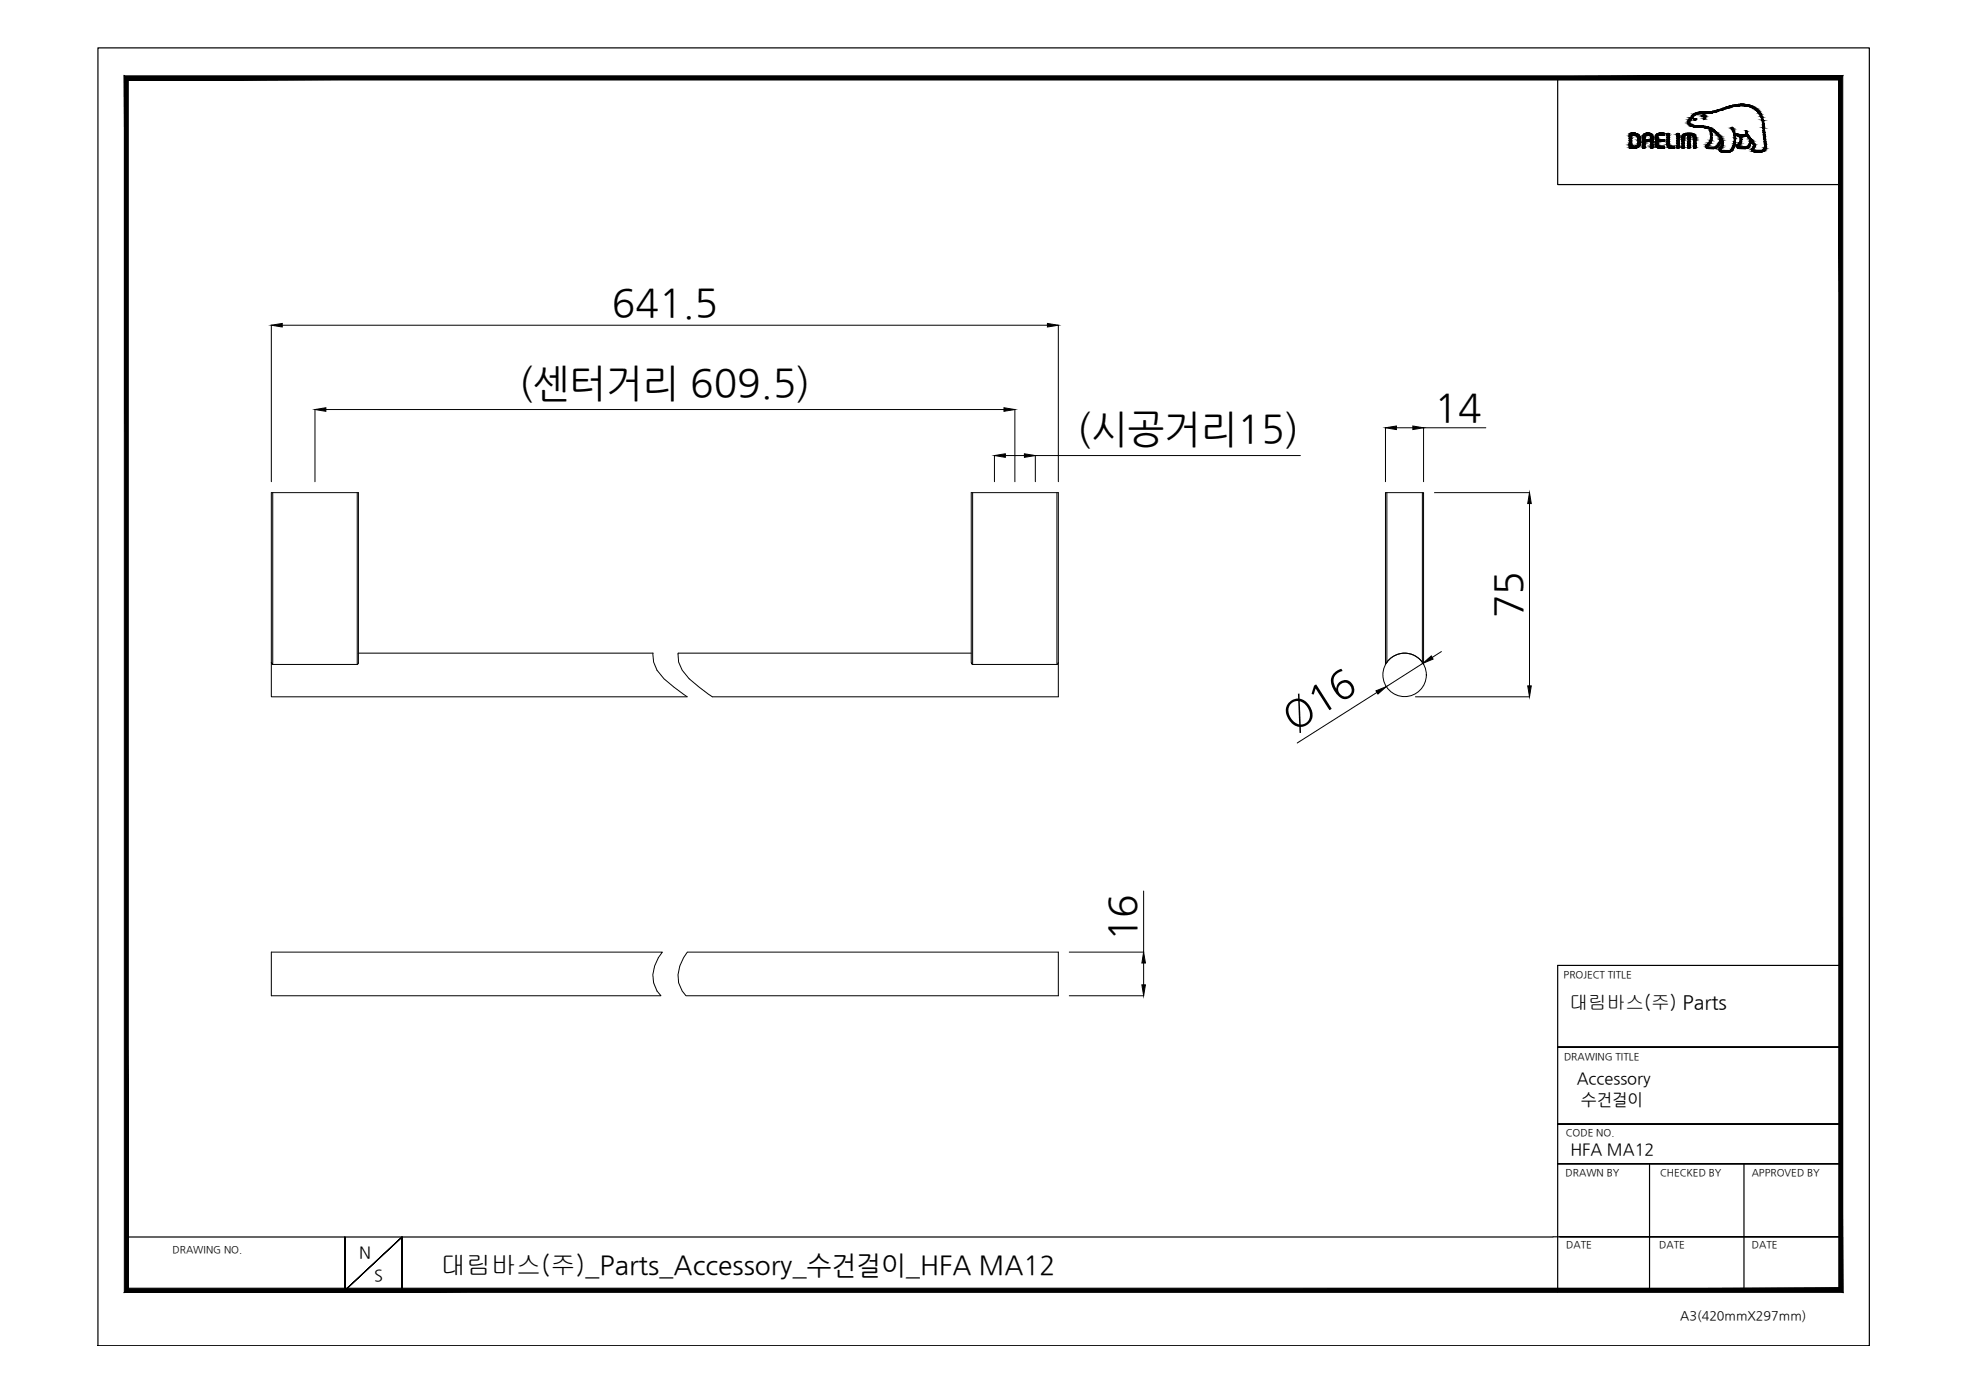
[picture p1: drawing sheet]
<svg xmlns="http://www.w3.org/2000/svg" width="420mm" height="297mm" viewBox="0 0 420 297" stroke-linecap="round" stroke-linejoin="round" font-family="sans-serif">
<defs><g id="words">
<g font-size="8.3">
<text x="130.6" y="67.5">641.5</text>
<text x="110.7" y="84.4">(센터거리 609.5)</text>
<text x="306.1" y="89.8">14</text>
<text x="229.8" y="94.2">(시공거리15)</text>
<text x="324.8" y="131.9" transform="rotate(-90 324.8 131.9)">75</text>
<text x="275.9" y="156.1" transform="rotate(-32 275.9 156.1)">Ø16</text>
<text x="242.4" y="200.9" transform="rotate(-90 242.4 200.9)">16</text>
</g>
<text font-size="5.3" x="94.1" y="271.9">대림바스(주)_Parts_Accessory_수건걸이_HFA MA12</text>
<text font-size="4" x="334.9" y="215.2">대림바스(주) Parts</text>
<g font-size="3.5">
<text x="336.5" y="231.4">Accessory</text>
<text x="337.4" y="235.7">수건걸이</text>
<text x="335.1" y="246.4">HFA MA12</text>
<text x="76.6" y="268.5">N</text>
<text x="79.8" y="273.4">S</text>
</g>
<text font-size="2.7" x="358.5" y="281.6">A3(420mmX297mm)</text>
<g font-size="2.1">
<text x="333.7" y="208.6">PROJECT TITLE</text>
<text x="333.7" y="226.2">DRAWING TITLE</text>
<text x="334.1" y="242.4">CODE NO.</text>
<text x="334.1" y="251">DRAWN BY</text>
<text x="354.2" y="251">CHECKED BY</text>
<text x="373.8" y="251">APPROVED BY</text>
<text x="36.8" y="267.4">DRAWING NO.</text>
<text x="334.2" y="266.4">DATE</text>
<text x="354.1" y="266.4">DATE</text>
<text x="373.8" y="266.4">DATE</text>
</g>
</g></defs>
<!-- layer: 0 -->
<g fill="#000" stroke="#000" stroke-width=".21">
<path d="M348 31.6h1zM348.2 28.4h.7zM350.5 31.5h.5zM353.8 31.6h1.4zM354 28.5h1.2zM354.1 31.6h.9zM354.2 28.4h.5zM354.5 28.9h.7zM355.9 31.4h1.4zM356.6 31.7h.4zM357.9 28.5h.4zM360 28.5h.8z"/>
<path d="M361.6 25.7h.1zM361.7 25.4h.3zM362 27.1h2.6zM363.1 23.9h3zM363.5 23.9h2.6zM363.6 25.2h.2zM367 32.3h2.4zM369.3 32h.4zM369.5 27.2l.1-.1zM371.3 22.2h.9zM372 29.1h.8zM57.9 69.4l2.3-.4v.8z"/>
<path d="M223.5 69l2.3 .4-2.3 .4zM67.2 87.4l2.3-.4v.8zM214.2 87l2.4 .4-2.4 .4zM212.2 97.2l2.3-.4v.8zM218.6 96.8l2.3 .4-2.3 .4zM295.6 91.3l2.4-.4v.8zM301.5 90.9l2.3 .4-2.3 .4zM326.4 105.1l.4 2.4h-.8zM303.6 141.5l1.8-1.5 .4 .6zM293.6 147.4l2.2-.9-1.8 1.6zM326 146.4h.8l-.4 2.3zM243.7 210.2h.7l-.4 2.3z"/>
<path d="M244 203.2l.4 2.3h-.7z"/>
<path d="M347.7 28.9h.5zM347.7 28.9h.5z"/>
<path d="M347.7 30h.5zM347.7 30h.5z"/>
<path d="M348 31.6h.9zM348.2 31.6h.7z"/>
<path d="M347.7 28.9l.5 .1zM347.7 28.9l.5 .1z"/>
<path d="M347.7 29l.5 .1zM347.7 29l.5 .1z"/>
<path d="M347.7 29.1l.5 .1v-.1zM347.7 29.1l.5 .1h-.5z"/>
<path d="M347.7 29.2l.5 .3v-.3zM347.7 29.2l.5 .3h-.5z"/>
<path d="M347.7 29.5l.5 .1zM347.7 29.5l.5 .1z"/>
<path d="M347.7 29.6l.5 .4v-.4zM347.7 29.6l.5 .4h-.5z"/>
<path d="M347.7 30l.5 .5v-.5zM347.7 30l.5 .5h-.5z"/>
<path d="M347.7 30.5l.5 .1zM347.7 30.5l.5 .1z"/>
<path d="M347.7 30.6l.5 .2v-.2zM347.7 30.6l.5 .2h-.5z"/>
<path d="M347.7 30.8l.5 .2v-.2zM347.7 30.8l.5 .2h-.5z"/>
<path d="M347.7 31l.5 .1v-.1zM347.7 31l.5 .1h-.5z"/>
<path d="M347.7 31.1l.5 .1zM347.7 31.1l.5 .1z"/>
<path d="M347.7 31.2h.5zM347.7 31.2h.5z"/>
<path d="M347.7 31.2h.6zM347.7 31.2h.6z"/>
<path d="M347.7 31.2h.8zM347.7 31.2h.8z"/>
<path d="M347.7 28.8h.8zM347.7 28.8h.9z"/>
<path d="M347.7 28.8h.8zM347.7 28.8l.5 .1z"/>
<path d="M347.7 31.2h.9zM347.7 31.2h.9z"/>
<path d="M347.7 28.8h.9zM347.7 28.8h1z"/>
<path d="M347.7 31.2h1zM347.7 31.2h1z"/>
<path d="M348.2 28.4h.8zM348 28.4h1z"/>
<path d="M348 28.4l1 .1zM348 28.4l1 .1z"/>
<path d="M348 28.5h1.1zM347.8 28.5h1.3z"/>
<path d="M348 31.6h1zM348 31.6h1z"/>
<path d="M347.8 28.5h1.5zM347.7 28.5h1.6zM347.7 28.5h1.6zM347.7 28.5h1.6z"/>
<path d="M347.8 31.6h1.3zM347.8 31.6h1.2z"/>
<path d="M347.7 28.5l1.8 .1-.2-.1zM347.7 28.5l1.8 .1h-1.8z"/>
<path d="M347.7 31.6h1.6zM347.7 31.6h1.6z"/>
<path d="M347.7 31.6h1.6zM347.7 31.6h1.4z"/>
<path d="M347.7 31.5h1.8zM347.7 31.5h1.8z"/>
<path d="M347.7 31.5h1.8zM347.7 31.5l1.6 .1z"/>
<path d="M347.7 28.6h1.8zM347.7 28.6h1.8zM347.7 28.6h1.8zM347.7 28.6h1.8z"/>
<path d="M347.7 28.6l2 .2-.2-.2zM347.7 28.6l2 .2h-2z"/>
<path d="M347.7 31.4h1.9zM347.7 31.4l1.8 .1z"/>
<path d="M347.7 31.3h2zM347.7 31.3h2z"/>
<path d="M347.7 31.3h2zM347.7 31.3l1.9 .1z"/>
<path d="M347.7 28.8h2zM347.7 28.8h2z"/>
<path d="M347.7 28.8h2.1zM347.7 28.8h2.1z"/>
<path d="M348.7 28.8l1.1 .1zM348.7 28.8l1.1 .1z"/>
<path d="M349 28.9l.8 .1zM349 28.9l.8 .1z"/>
<path d="M347.7 31.2l2 .1 .1-.1zM347.7 31.2l2 .1h-2z"/>
<path d="M349.2 29h.7zM349.2 29h.7z"/>
<path d="M349.1 31.1l.7 .1zM349.1 31.1l.7 .1z"/>
<path d="M349.1 31.2h.7zM348.7 31.2h1.1z"/>
<path d="M349.2 29l.7 .1v-.1zM349.2 29l.7 .1h-.5z"/>
<path d="M349.4 29.1l.6 .1zM349.4 29.1l.6 .1z"/>
<path d="M349.3 31l.5 .1 .1-.1zM349.1 31.1l.2-.1 .5 .1z"/>
<path d="M349.4 29.2l.6 .2v-.2zM349.4 29.2l.6 .2h-.5z"/>
<path d="M349.4 30.9h.6zM349.4 30.9l.5 .1z"/>
<path d="M349.5 29.4h.5zM349.5 29.4h.5z"/>
<path d="M349.5 29.4l.5 .2v-.2zM349.5 29.4l.5 .2h-.5z"/>
<path d="M349.5 30.6l.5 .1zM349.5 30.6l.5 .1z"/>
<path d="M349.5 30.7l.5 .2v-.2zM349.5 30.7l.5 .2h-.6z"/>
<path d="M349.5 29.6l.5 .1zM349.5 29.6l.5 .1z"/>
<path d="M349.5 29.7l.5 .1zM349.5 29.7l.5 .1zM349.5 29.8h.5zM349.5 29.8h.5zM349.5 29.8h.5zM349.5 29.8h.5z"/>
<path d="M349.5 29.8l.5 .1zM349.5 29.8l.5 .1z"/>
<path d="M349.5 29.9h.5zM349.5 29.9h.5z"/>
<path d="M349.5 29.9l.5 .1v-.1zM349.5 29.9l.5 .1h-.5zM349.5 30h.5zM349.5 30h.5z"/>
<path d="M349.5 30l.5 .2v-.2zM349.5 30l.5 .2h-.5z"/>
<path d="M349.5 30.2l.5 .1zM349.5 30.2l.5 .1z"/>
<path d="M349.5 30.3l.5 .3v-.3zM349.5 30.3l.5 .3h-.5z"/>
<path d="M350.5 29.7h.5zM350.5 29.7h.5z"/>
<path d="M350.5 31.4h.5zM350.5 31.4h.5z"/>
<path d="M350.5 29.1h.6zM350.5 29.1h.6z"/>
<path d="M350.5 31.6h.5zM350.5 31.6h.5z"/>
<path d="M350.6 31.6h.4zM350.6 31.6h.3z"/>
<path d="M350.5 29.4h.5zM350.5 29.4h.5z"/>
<path d="M350.5 29.4h.5zM350.5 29.4h.5z"/>
<path d="M350.5 29.4l.5 .1zM350.5 29.4l.5 .1z"/>
<path d="M350.5 29.5l.5 .2v-.2zM350.5 29.5l.5 .2h-.5z"/>
<path d="M350.5 29.7l.5 .1zM350.5 29.7l.5 .1z"/>
<path d="M350.5 30.2h.5zM350.5 30.2h.6z"/>
<path d="M350.5 30.2l.5 .1zM350.5 30.2l.5 .1z"/>
<path d="M350.5 30.3l.5 .1v-.1zM350.5 30.3l.5 .1h-.5z"/>
<path d="M350.5 30.4l.5 .1v-.1zM350.5 30.4l.5 .1h-.5z"/>
<path d="M350.5 30.5l.5 .3v-.3zM350.5 30.5l.5 .3h-.5z"/>
<path d="M350.5 30.8l.5 .1zM350.5 30.8l.5 .1z"/>
<path d="M350.5 30.9l.5 .3v-.3zM350.5 30.9l.5 .3h-.5z"/>
<path d="M350.5 31.2h.5zM350.5 31.2h.5z"/>
<path d="M350.5 31.2l.5 .2v-.2zM350.5 31.2l.5 .2h-.5z"/>
<path d="M350.5 31.4l.5 .1zM350.5 31.4l.5 .1z"/>
<path d="M350.5 31.5h.5zM350.5 31.5h.5zM350.5 31.5h.5z"/>
<path d="M350.5 31.5l.5 .1zM350.5 31.5l.5 .1z"/>
<path d="M350.5 31.6h.5zM350.5 31.6h.5z"/>
<path d="M350.5 29.1l.5 .3 .1-.3zM350.5 29.1l.5 .3h-.5zM350.5 29.4h.5zM350.5 29.4h.5z"/>
<path d="M350.6 28.9h.5zM350.6 28.9h.6z"/>
<path d="M350.6 28.9l.5 .2v-.2zM350.6 28.9l.5 .2h-.6z"/>
<path d="M350.6 28.9h.7zM350.6 28.9h.9z"/>
<path d="M350.6 28.9h.7zM350.6 28.9h.6z"/>
<path d="M351.5 28.4h.5zM351.3 28.4h.7z"/>
<path d="M351.3 28.4l.9 .1zM351.1 28.5h1.1z"/>
<path d="M351.1 28.5h1.3zM350.9 28.5h1.5z"/>
<path d="M352.2 29.1h.5zM352.2 29.1h.5z"/>
<path d="M352.2 29.4h.5zM352.2 29.4h.5z"/>
<path d="M350.9 28.5l1.6 .1zM350.8 28.6h1.7z"/>
<path d="M350.8 28.6l1.8 .2-.1-.2zM350.8 28.6l1.8 .2h-1.9z"/>
<path d="M350.7 28.8l2 .1-.1-.1zM350.7 28.8l2 .1h-2.1z"/>
<path d="M351.7 28.9h1zM351.7 28.9h1z"/>
<path d="M352 28.9h.7zM352 28.9h.7z"/>
<path d="M352.1 28.9h.6zM352.1 28.9h.6z"/>
<path d="M352.1 28.9l.6 .2v-.2zM352.1 28.9l.6 .2h-.5z"/>
<path d="M352.3 31.6h.4zM352.3 31.6h.4z"/>
<path d="M352.3 31.6h.4zM352.3 31.6h.3z"/>
<path d="M352.2 29.1l.5 .3v-.3zM352.2 29.1l.5 .3h-.5z"/>
<path d="M352.2 29.4h.5zM352.2 29.4h.5z"/>
<path d="M352.2 29.4h.5zM352.2 29.4h.5z"/>
<path d="M352.2 29.4l.5 .1zM352.2 29.4l.5 .1z"/>
<path d="M352.2 29.5l.5 .2v-.2zM352.2 29.5l.5 .2h-.5zM352.2 29.7h.5zM352.2 29.7h.5z"/>
<path d="M352.2 29.7l.5 .1zM352.2 29.7l.5 .1z"/>
<path d="M350.5 29.8l2.2 .2v-.2zM350.5 29.8l2.2 .2h-2.2zM350.5 30h2.2zM350.5 30h2.2z"/>
<path d="M350.5 30l2.2 .2v-.2zM350.5 30l2.2 .2h-2.2z"/>
<path d="M352.2 30.2l.5 .1zM352.2 30.2l.5 .1z"/>
<path d="M352.2 30.3l.5 .1v-.1zM352.2 30.3l.5 .1h-.5zM352.2 30.4h.5zM352.2 30.4h.5z"/>
<path d="M352.2 30.4l.5 .4v-.4zM352.2 30.4l.5 .4h-.5z"/>
<path d="M352.2 30.8l.5 .1zM352.2 30.8l.5 .1z"/>
<path d="M352.2 30.9l.5 .3v-.3zM352.2 30.9l.5 .3h-.5z"/>
<path d="M352.2 31.2l.5 .1v-.1zM352.2 31.2l.5 .1h-.5z"/>
<path d="M352.2 31.3l.5 .1v-.1zM352.2 31.3l.5 .1h-.5zM352.2 31.4h.5zM352.2 31.4h.5z"/>
<path d="M352.2 31.4l.5 .1zM352.2 31.4l.5 .1z"/>
<path d="M352.2 31.5h.5zM352.2 31.5h.5z"/>
<path d="M352.2 31.5h.5zM352.2 31.5l.5 .1z"/>
<path d="M353.3 29.3h.5zM353.3 29.3h.5zM353.3 29.3h.5zM353.3 29.3h.5z"/>
<path d="M353.3 29.3l.5 .2v-.2zM353.3 29.3l.5 .2h-.5zM353.3 29.5h.5zM353.3 29.5h.5z"/>
<path d="M353.3 29.5l.5 .1v-.1zM353.3 29.5l.5 .1h-.5z"/>
<path d="M353.3 29.6l.5 .2v-.2zM353.3 29.6l.5 .2h-.5z"/>
<path d="M353.3 30.2l.5 .1v-.1zM353.3 30.2l.5 .1h-.5z"/>
<path d="M353.3 30.3l.5 .2v-.2zM353.3 30.3l.5 .2h-.5z"/>
<path d="M353.3 30.5l.5 .1zM353.3 30.5l.5 .1z"/>
<path d="M353.3 30.6l.5 .1v-.1zM353.3 30.6l.5 .1h-.5z"/>
<path d="M353.3 30.7l.5 .1zM353.3 30.7l.5 .1z"/>
<path d="M353.3 30.8h.5zM353.3 30.8h.5z"/>
<path d="M353.3 30.8l.5 .2v-.2zM353.3 30.8l.5 .2h-.5z"/>
<path d="M353.3 29l.5 .3v-.3zM353.3 29l.5 .3h-.5z"/>
<path d="M353.3 31l.6 .1-.1-.1zM353.3 31l.6 .1h-.6z"/>
<path d="M353.3 28.9h.6zM353.3 28.9l.5 .1z"/>
<path d="M353.3 31.1l.7 .1zM353.3 31.1l.7 .1z"/>
<path d="M353.3 28.9h.7zM353.3 28.9h.8z"/>
<path d="M353.3 28.9h.7zM353.3 28.9h.6z"/>
<path d="M353.3 31.2h.9zM353.3 31.2h.9z"/>
<path d="M353.3 28.9h.8zM353.3 28.9h.9z"/>
<path d="M354.1 31.6l.6 .1zM354.2 31.7h.5z"/>
<path d="M353.3 28.9h.9zM353.3 28.9h.9z"/>
<path d="M353.3 28.9h.9zM353.3 28.9h.9zM353.3 28.9h.9zM353.3 28.9h1z"/>
<path d="M354.3 28.9h.9zM354.3 28.9h.9z"/>
<path d="M353.3 31.2h1zM353.3 31.2h1z"/>
<path d="M354.2 28.4h.7zM354.1 28.4h.8z"/>
<path d="M354.1 28.4l1 .1zM354 28.5h1.1z"/>
<path d="M355 28.9h.2zM355 28.9h.2z"/>
<path d="M353.3 29.8h1.9zM353.3 29.8h1.9z"/>
<path d="M354 28.5h1.2zM354 28.5h1.2zM353.8 28.5h1.4z"/>
<path d="M354.1 31.6h1zM354.1 31.6h.9z"/>
<path d="M353.3 29.8l1.9 .1zM353.3 29.8l1.9 .1z"/>
<path d="M353.3 30.2h1.9zM353.3 30.2h1.7z"/>
<path d="M354 31.6h1.2zM354 31.6h1.2z"/>
<path d="M354 31.6h1.2zM354 31.6h1.1z"/>
<path d="M353.8 28.5h1.4zM353.7 28.5h1.5z"/>
<path d="M353.7 28.5l1.5 .1v-.1zM353.5 28.6l.2-.1 1.5 .1z"/>
<path d="M353.5 28.6l1.7 .1zM353.5 28.7h1.7z"/>
<path d="M353.5 28.7l1.7 .1v-.1zM353.5 28.7l1.7 .1h-1.8z"/>
<path d="M353.4 28.8l1.8 .1zM353.4 28.8l1.8 .1z"/>
<path d="M354.3 28.9h.9zM354.3 28.9h.9zM354.5 28.9h.7z"/>
<path d="M354.7 28.9h.5zM354.7 28.9h.5z"/>
<path d="M353.3 29.9l1.9 .1v-.1zM353.3 29.9l1.9 .1h-1.9z"/>
<path d="M353.3 30l1.9 .1zM353.3 30l1.9 .1z"/>
<path d="M353.3 30.1h1.9zM353.3 30.1l1.9 .1z"/>
<path d="M353.3 31.2h1.9zM353.3 31.2h1.9z"/>
<path d="M353.3 31.2l1.9 .2v-.2zM353.3 31.2l1.9 .2h-1.7z"/>
<path d="M353.5 31.4l1.7 .1zM353.5 31.4l1.7 .1z"/>
<path d="M353.5 31.5l1.7 .1zM353.5 31.5l1.7 .1z"/>
<path d="M353.7 31.6h1.5zM353.7 31.6h1.5zM353.8 31.6h1.4z"/>
<path d="M355.8 31.2h1.5zM355.8 31.2h1.5z"/>
<path d="M355.9 28.5h.3zM355.8 28.5h.4z"/>
<path d="M355.8 28.5l.4 .1zM355.8 28.5l.4 .1z"/>
<path d="M355.7 28.6h.5zM355.7 28.6h.5zM355.7 28.6h.5zM355.7 28.6h.5z"/>
<path d="M355.7 28.6l.5 .1zM355.7 28.6l.5 .1zM355.7 28.7h.5zM355.7 28.7h.5z"/>
<path d="M355.7 28.7l.5 .2v-.2zM355.7 28.7l.5 .2h-.5zM355.7 28.9h.5zM355.7 28.9h.5z"/>
<path d="M355.7 28.9l.5 .4v-.4zM355.7 28.9l.5 .4h-.5zM355.7 29.3h.5zM355.7 29.3h.5z"/>
<path d="M355.7 29.3l.5 .4v-.4zM355.7 29.3l.5 .4h-.5zM355.7 29.7h.5zM355.7 29.7h.5z"/>
<path d="M355.7 29.7l.5 .4v-.4zM355.7 29.7l.5 .4h-.5z"/>
<path d="M355.7 30.1l.5 .1zM355.7 30.1l.5 .1z"/>
<path d="M355.7 30.2l.5 .3v-.3zM355.7 30.2l.5 .3h-.5z"/>
<path d="M355.7 30.5h.5zM355.7 30.5h.5z"/>
<path d="M355.7 30.5l.5 .2v-.2zM355.7 30.5l.5 .2h-.5z"/>
<path d="M355.7 30.7l.5 .1zM355.7 30.7l.5 .1z"/>
<path d="M355.7 30.8h.5zM355.7 30.8h.5zM355.7 30.8h.5zM355.7 30.8h.5z"/>
<path d="M355.7 30.8l.5 .1zM355.7 30.8l.5 .1zM355.7 30.9h.5zM355.7 30.9h.5z"/>
<path d="M355.7 30.9l.5 .1v-.1zM355.7 30.9l.5 .1h-.4z"/>
<path d="M355.8 31l.5 .1zM355.8 31l.5 .1z"/>
<path d="M355.8 31.1h.5zM355.8 31.1h.5z"/>
<path d="M355.8 31.1l.6 .1zM355.8 31.1l.6 .1z"/>
<path d="M355.8 31.2h.9zM355.8 31.2h.9z"/>
<path d="M356.6 31.7h.3zM356.6 31.7h.3z"/>
<path d="M356.3 31.6h.9zM356.3 31.6h.9z"/>
<path d="M356.3 31.6h.9zM356.3 31.6h.9z"/>
<path d="M356.3 31.6h.9zM356.3 31.6l.7 .1z"/>
<path d="M356.3 31.6h1zM356.3 31.6h.9z"/>
<path d="M355.8 31.2l1.5 .1zM355.8 31.2l1.5 .1z"/>
<path d="M355.8 31.3l1.5 .1v-.1zM355.8 31.3l1.5 .1h-1.4zM355.9 31.4h1.4z"/>
<path d="M355.9 31.4l1.4 .1zM355.9 31.4l1.4 .1z"/>
<path d="M356 31.5l1.3 .1zM356 31.5l1.3 .1z"/>
<path d="M356.1 31.6h1.2zM356.1 31.6h1.2z"/>
<path d="M356.3 31.6h1zM356.3 31.6h1z"/>
<path d="M358 28.5h.3zM357.9 28.5h.4zM357.8 28.5h.5z"/>
<path d="M357.9 31.6h.4zM357.9 31.6h.3z"/>
<path d="M357.8 28.5l.5 .1zM357.8 28.5l.5 .1z"/>
<path d="M357.8 31.6h.5zM357.8 31.6h.5z"/>
<path d="M357.8 28.6h.5zM357.8 28.6h.5zM357.8 28.6h.5zM357.8 28.6h.5z"/>
<path d="M357.8 28.6l.5 .1zM357.8 28.6l.5 .1zM357.8 28.7h.5zM357.8 28.7h.5z"/>
<path d="M357.8 28.7l.5 .1v-.1zM357.8 28.7l.5 .1h-.5zM357.8 28.8h.5zM357.8 28.8h.5z"/>
<path d="M357.8 28.8l.5 .3v-.3zM357.8 28.8l.5 .3h-.5zM357.8 29.1h.5zM357.8 29.1h.5z"/>
<path d="M357.8 29.1l.5 .4v-.4zM357.8 29.1l.5 .4h-.5zM357.8 29.5h.5zM357.8 29.5h.5z"/>
<path d="M357.8 29.5l.5 .5v-.5zM357.8 29.5l.5 .5h-.5zM357.8 30h.5zM357.8 30h.5z"/>
<path d="M357.8 30l.5 .6v-.6zM357.8 30l.5 .6h-.5zM357.8 30.6h.5zM357.8 30.6h.5z"/>
<path d="M357.8 30.6l.5 .4v-.4zM357.8 30.6l.5 .4h-.5zM357.8 31h.5zM357.8 31h.5z"/>
<path d="M357.8 31l.5 .2v-.2zM357.8 31l.5 .2h-.5zM357.8 31.2h.5zM357.8 31.2h.5z"/>
<path d="M357.8 31.2l.5 .2v-.2zM357.8 31.2l.5 .2h-.5zM357.8 31.4h.5zM357.8 31.4h.5z"/>
<path d="M357.8 31.4l.5 .1zM357.8 31.4l.5 .1zM357.8 31.5h.5zM357.8 31.5h.5z"/>
<path d="M357.8 31.5h.5zM357.8 31.5h.5z"/>
<path d="M357.8 31.5h.5zM357.8 31.5l.5 .1z"/>
<path d="M358.9 30.6h.5zM358.9 30.6h.5z"/>
<path d="M358.9 31.2h.5zM358.9 31.2h.5z"/>
<path d="M358.9 31.4h.5zM358.9 31.4h.5z"/>
<path d="M358.9 31.6h.5zM358.9 31.6h.5z"/>
<path d="M358.9 31.6h.5zM358.9 31.6h.4z"/>
<path d="M358.9 29.3l.5 .1zM358.9 29.3l.5 .1z"/>
<path d="M358.9 29.4l.5 .1v-.1zM358.9 29.4l.5 .1h-.5z"/>
<path d="M358.9 29.5l.5 .2v-.2zM358.9 29.5l.5 .2h-.5z"/>
<path d="M358.9 29.7h.5zM358.9 29.7h.5z"/>
<path d="M358.9 29.7l.5 .1zM358.9 29.7l.5 .1z"/>
<path d="M358.9 29.8h.5zM358.9 29.8h.5z"/>
<path d="M358.9 29.8l.5 .2v-.2zM358.9 29.8l.5 .2h-.5z"/>
<path d="M358.9 30h.5zM358.9 30h.5z"/>
<path d="M358.9 30l.5 .6v-.6zM358.9 30l.5 .6h-.5z"/>
<path d="M358.9 30.6l.5 .6v-.6zM358.9 30.6l.5 .6h-.5z"/>
<path d="M358.9 31.2l.5 .2v-.2zM358.9 31.2l.5 .2h-.5z"/>
<path d="M358.9 31.4l.5 .1zM358.9 31.4l.5 .1z"/>
<path d="M358.9 31.5h.5zM358.9 31.5l.5 .1z"/>
<path d="M358.9 29.1l.5 .2v-.2zM358.9 29.1l.5 .2h-.5z"/>
<path d="M359 29.1h.5zM358.9 29.1h.6z"/>
<path d="M358.9 29.1h.6zM358.9 29.1h.5z"/>
<path d="M359 29h.6zM359 29l.5 .1z"/>
<path d="M359 28.9h.7zM359 28.9l.6 .1z"/>
<path d="M359 28.9h.9zM359 28.9h.9z"/>
<path d="M359 28.9h.9zM359 28.9h.7z"/>
<path d="M359 28.9h.9zM359 28.9h1.2z"/>
<path d="M360.2 28.9h1.6zM360.2 28.9h1.6z"/>
<path d="M360.2 28.9h.5zM360.2 28.9h.5z"/>
<path d="M360.2 29.7h.5zM360.2 29.7h.5z"/>
<path d="M360.2 26l.3 .2v-.2zM360.2 26l.3 .2h-.3z"/>
<path d="M360.2 25.9l.3 .1v-.1zM360.2 25.9l.3 .1h-.3zM360.2 26h.3zM360.2 26h.3z"/>
<path d="M360.2 26.2l.3 .1zM360.2 26.2l.3 .1z"/>
<path d="M360.2 26.3l.5 .1zM360.2 26.3l.5 .1h-.5z"/>
<path d="M360.2 25.8h.4zM360.2 25.8l.3 .1z"/>
<path d="M360.2 31.6h.4zM360.2 31.6h.3z"/>
<path d="M360.2 31.6h.4zM360.2 31.6h.4z"/>
<path d="M360.2 26.4l.5 .1zM360.2 26.4l.5 .1z"/>
<path d="M360.7 28.9h1.1zM360.7 28.9h1.1z"/>
<path d="M360.2 28.9h.5zM360.2 28.9h.5zM360.2 28.9h.5zM360.2 28.9h.5z"/>
<path d="M360.2 28.9l.5 .1zM360.2 28.9l.5 .1zM360.2 29h.5zM360.2 29h.5z"/>
<path d="M360.2 29l.5 .3v-.3zM360.2 29l.5 .3h-.5z"/>
<path d="M360.2 29.3l.5 .1zM360.2 29.3l.5 .1z"/>
<path d="M360.2 29.4l.5 .3v-.3zM360.2 29.4l.5 .3h-.5z"/>
<path d="M360.2 29.7l.5 .5v-.5zM360.2 29.7l.5 .5h-.5z"/>
<path d="M360.2 30.2h.5zM360.2 30.2h.5z"/>
<path d="M360.2 30.2l.5 .5v-.5zM360.2 30.2l.5 .5h-.5zM360.2 30.7h.5zM360.2 30.7h.5z"/>
<path d="M360.2 30.7l.5 .4v-.4zM360.2 30.7l.5 .4h-.5zM360.2 31.1h.5zM360.2 31.1h.5z"/>
<path d="M360.2 31.1l.5 .3v-.3zM360.2 31.1l.5 .3h-.5zM360.2 31.4h.5zM360.2 31.4h.5z"/>
<path d="M360.2 31.4l.5 .1zM360.2 31.4l.5 .1zM360.2 31.5h.5zM360.2 31.5h.5z"/>
<path d="M360.2 31.5h.5zM360.2 31.5h.5z"/>
<path d="M360.2 31.5h.5zM360.2 31.5l.4 .1z"/>
<path d="M360.3 25.7l.3 .1 .1-.1zM360.3 25.7l.3 .1h-.4z"/>
<path d="M360.3 26.5l.7 .1zM360.3 26.5l.7 .1h-.6z"/>
<path d="M360.4 25.6h.4zM360.4 25.6l.3 .1h-.4z"/>
<path d="M360 28.5h1.1zM359.6 28.5h1.5z"/>
<path d="M360.5 25.3l.3 .3 .2-.3zM360.5 25.3l.3 .3h-.4z"/>
<path d="M360.4 26.6l.8 .1zM360.4 26.6l.8 .1z"/>
<path d="M360.7 25.2h.4zM360.7 25.2h.4z"/>
<path d="M360.7 25.2h.4zM360.5 25.3h.5z"/>
<path d="M359.6 28.5h1.8zM359.4 28.5h2z"/>
<path d="M360.8 25.1h.4zM360.7 25.2h.4z"/>
<path d="M360.5 26.7h.8zM360.5 26.7h.8z"/>
<path d="M360.8 25h.4zM360.8 25l.4 .1z"/>
<path d="M360.5 26.7l1.1 .1zM360.5 26.7l1.1 .1z"/>
<path d="M361 24.8l.2 .2 .2-.2zM361 24.8l.2 .2h-.4z"/>
<path d="M361.4 25.4h.6zM361.4 25.4h.6z"/>
<path d="M359.4 28.5l2.2 .2-.2-.2zM359.2 28.7l.2-.2 2.2 .2z"/>
<path d="M361.4 30.6h.5zM361.4 30.6h.5z"/>
<path d="M361.4 31.4h.5zM361.4 31.4h.5z"/>
<path d="M360.6 26.8h1zM360.6 26.8h1z"/>
<path d="M359.2 28.7l2.5 .1-.1-.1zM359.2 28.7l2.5 .1h-2.6z"/>
<path d="M360.6 26.8h1.3zM360.6 26.8h1.3z"/>
<path d="M361.2 24.6l.2 .2 .3-.2zM361.2 24.6l.2 .2h-.4zM361 24.8h.4zM361 24.8h.4z"/>
<path d="M359.1 28.8l2.7 .1zM359.1 28.8l2.7 .1z"/>
<path d="M361.7 25.3h.1zM361.6 25.3h.2z"/>
<path d="M361.5 25.6l.3 .1zM361.5 25.6l.3 .1z"/>
<path d="M361.5 25.7h.3zM361.5 25.7h.2z"/>
<path d="M360.7 28.9h1.1zM360.7 28.9h1.1z"/>
<path d="M361.3 24.5h.5zM361.3 24.5l.4 .1h-.5z"/>
<path d="M361.6 25.3h.3zM361.5 25.3h.4z"/>
<path d="M361 28.9l.9 .2-.1-.2zM361 28.9l.9 .2zM361.3 29.1h.6zM361.3 29.1h.6z"/>
<path d="M361.5 25.6h.4zM361.5 25.6h.3z"/>
<path d="M361.3 29.1h.6zM361.3 29.1h.6z"/>
<path d="M361.3 29.1l.6 .2v-.2zM361.3 29.1l.6 .2h-.5z"/>
<path d="M361.4 31.6h.5zM361.4 31.6h.5z"/>
<path d="M361.4 31.6h.5zM361.4 31.6h.4z"/>
<path d="M361.5 25.3l.4 .1zM361.5 25.3l.4 .1z"/>
<path d="M361.4 29.3l.5 .1zM361.4 29.3l.5 .1z"/>
<path d="M361.4 29.4l.5 .1v-.1zM361.4 29.4l.5 .1h-.5z"/>
<path d="M361.4 29.5l.5 .2v-.2zM361.4 29.5l.5 .2h-.5z"/>
<path d="M361.4 25.5h.5zM361.4 25.5l.5 .1z"/>
<path d="M361.4 29.7h.5zM361.4 29.7h.5z"/>
<path d="M361.4 29.7l.5 .1zM361.4 29.7l.5 .1z"/>
<path d="M361.4 29.8h.5zM361.4 29.8h.5z"/>
<path d="M361.4 29.8l.5 .2v-.2zM361.4 29.8l.5 .2h-.5z"/>
<path d="M361.4 30h.5zM361.4 30h.5z"/>
<path d="M361.4 30l.5 .6v-.6zM361.4 30l.5 .6h-.5z"/>
<path d="M361.4 30.6l.5 .6v-.6zM361.4 30.6l.5 .6h-.5zM361.4 31.2h.5zM361.4 31.2h.5z"/>
<path d="M361.4 31.2l.5 .2v-.2zM361.4 31.2l.5 .2h-.5z"/>
<path d="M361.4 31.4l.5 .1zM361.4 31.4l.5 .1z"/>
<path d="M361.4 31.5h.5zM361.4 31.5l.5 .1z"/>
<path d="M361.4 25.4l.6 .1zM361.4 25.4l.6 .1z"/>
<path d="M361.4 25.5h.6zM361.4 25.5h.5z"/>
<path d="M361.7 25.4h.3zM361.4 25.4h.6z"/>
<path d="M360.7 26.8h1.4zM360.7 26.8h1.4z"/>
<path d="M360.7 26.8h1.4zM360.7 26.8h1.4z"/>
<path d="M360.7 26.8l2.5 .1zM360.7 26.8l2.5 .1z"/>
<path d="M361.4 24.4l.4 .1 .4-.1zM361.4 24.4l.4 .1h-.5z"/>
<path d="M361.5 24.3h.9zM361.4 24.4h.8z"/>
<path d="M361.6 24.2h1.4zM361.6 24.2h1.5z"/>
<path d="M361.6 24.2h1.4zM361.5 24.3h.9z"/>
<path d="M361.6 24.2h1.5zM361.6 24.2h1.7z"/>
<path d="M360.8 26.9h2.6zM360.8 26.9h2.6z"/>
<path d="M363.1 24.9h.2zM363.1 24.9h.1z"/>
<path d="M363.1 24.8h.2zM363.1 24.8l.2 .1z"/>
<path d="M360.8 26.9h2.8zM360.8 26.9h2.8z"/>
<path d="M363.2 24.7h.2zM363.2 24.7h.3z"/>
<path d="M363.2 24.7h.2zM363.2 24.7l.1 .1zM363.1 24.8h.2zM363.1 24.8h.2z"/>
<path d="M361.6 24.2h1.9zM361.6 24.2h2z"/>
<path d="M361.6 24.2h1.9zM361.6 24.2h1.7z"/>
<path d="M363.2 24.7h.3zM363.2 24.7h.3z"/>
<path d="M361.6 24.2h2zM361.6 24.2h2.6z"/>
<path d="M360.9 26.9l3.2 .1zM360.9 26.9l3.2 .1z"/>
<path d="M363.5 25.4h.2zM363.5 25.4h.1z"/>
<path d="M363.6 24.5h.2zM363.4 24.5h.4z"/>
<path d="M363.4 24.5l.4 .1zM363.4 24.5l.4 .1z"/>
<path d="M363.5 25.3l.3 .1zM363.5 25.3l.3 .1z"/>
<path d="M363.5 25.4h.3zM363.5 25.4h.2z"/>
<path d="M363.4 24.6h.5zM363.2 24.6h.7z"/>
<path d="M363.5 25.2h.3zM363.5 25.2l.3 .1z"/>
<path d="M363.2 24.6l.7 .1zM363.2 24.6l.7 .1z"/>
<path d="M363.5 24.7h.4zM363.5 24.7h.4z"/>
<path d="M363.6 24.7h.4zM363.6 24.7h.4z"/>
<path d="M363.7 25.1h.2zM363.7 25.1h.2z"/>
<path d="M363.7 25.1l.1 .1 .1-.1zM363.7 25.1l.1 .1h-.2zM363.5 25.2h.3z"/>
<path d="M363.7 24.7l.3 .1zM363.7 24.7l.3 .1z"/>
<path d="M363.8 24.8l.2 .1zM363.8 24.8l.2 .1zM363.8 24.9h.2zM363.8 24.9h.2z"/>
<path d="M363.8 24.9l.1 .2 .1-.2zM363.8 24.9l.1 .2h-.2z"/>
<path d="M361 27h3.3zM361 27h3.3z"/>
<path d="M364.1 31.4h2.4zM364.1 31.4h2.4z"/>
<path d="M361.2 27l3.3 .1zM361.2 27l3.3 .1zM361.5 27.1h3zM361.5 27.1h3z"/>
<path d="M364.1 31.2l.2 .1zM364.1 31.2l.2 .1z"/>
<path d="M364.1 31.3l.3 .1zM364.1 31.3l.3 .1h-.3z"/>
<path d="M364.1 31.1l.2 .1 .1-.1zM364.1 31.1l.2 .1h-.2z"/>
<path d="M364.1 31.4h.5zM364.1 31.4h.5z"/>
<path d="M364.1 31h.4zM364.1 31l.3 .1z"/>
<path d="M361.6 24.2h2.9zM361.6 24.2h2.6z"/>
<path d="M361.5 27.1h3zM361.5 27.1h3z"/>
<path d="M361.6 27.1h3zM361.6 27.1h3z"/>
<path d="M364.1 31h.4zM364.1 31h.4z"/>
<path d="M361.8 27.1h2.8zM361.8 27.1h2.8zM362 27.1h2.6z"/>
<path d="M362.1 27.1l2.7 .1zM362.1 27.1l2.7 .1z"/>
<path d="M364.2 30.9h.4zM364.2 30.9l.3 .1z"/>
<path d="M363.1 27.2h1.8zM363.1 27.2h1.8z"/>
<path d="M364.3 30.7l.5 .1zM364.3 30.7l.5 .1zM364.3 30.8h.5zM364.3 30.8h.5z"/>
<path d="M364.3 30.8l.3 .1 .2-.1zM364.2 30.9l.1-.1 .3 .1z"/>
<path d="M363.6 27.2l1.4 .1zM363.6 27.2l1.4 .1z"/>
<path d="M364.6 30.6l.2 .1 .1-.1zM364.3 30.7l.3-.1 .2 .1z"/>
<path d="M361.8 24.2h3.2zM361.6 24.2h2.9z"/>
<path d="M363.8 27.3h1.2zM363.8 27.3h1.2z"/>
<path d="M364 27.3l1.2 .1zM364 27.3l1.2 .1z"/>
<path d="M364.6 30.5h.4zM364.6 30.5l.3 .1z"/>
<path d="M364.8 30.3h.3zM364.8 30.3h.3z"/>
<path d="M364.8 30.3l.2 .2 .1-.2zM364.8 30.3l.2 .2h-.4z"/>
<path d="M364.9 27.7l.3 .1zM364.9 27.7l.3 .1z"/>
<path d="M364.9 27.8l.3 .1v-.1zM364.9 27.8l.3 .1z"/>
<path d="M364.9 27.9l.3 .2v-.2zM364.9 27.9l.3 .2h-.3z"/>
<path d="M364.4 27.4l1 .1zM364.4 27.4l1 .1z"/>
<path d="M364.9 28.1h.3zM364.9 28.1h.3z"/>
<path d="M364.9 28.1l.4 .4-.1-.4zM364.9 28.1l.4 .4h-.3z"/>
<path d="M364.9 29.9l.3 .1zM364.9 29.9l.3 .1z"/>
<path d="M364.9 30l.2 .3 .1-.3zM364.9 30l.2 .3h-.3z"/>
<path d="M365 28.5l.3 .2v-.2zM365 28.5l.3 .2h-.3z"/>
<path d="M365 29.7h.3zM365 29.7h.3z"/>
<path d="M365 29.7l.2 .2 .1-.2zM365 29.7l.2 .2h-.3z"/>
<path d="M365 28.7l.3 .2v-.2zM365 28.7l.3 .2h-.3z"/>
<path d="M365 28.9l.3 .5v-.5zM365 28.9l.3 .5h-.3zM365 29.4h.3zM365 29.4h.3z"/>
<path d="M365 29.4l.3 .3v-.3zM365 29.4l.3 .3h-.3z"/>
<path d="M361.9 24.1h3.5zM361.8 24.2h3.2z"/>
<path d="M364.6 27.5l.9 .1zM364.6 27.5l.9 .1z"/>
<path d="M361.9 24.1h3.5zM361.9 24.1h3.5z"/>
<path d="M364.8 27.6h.8zM364.8 27.6h.8z"/>
<path d="M364.9 27.6l.8 .1zM364.9 27.6l.8 .1h-.8z"/>
<path d="M362.3 24l3.1 .1 .4-.1zM361.9 24.1l.4-.1 3.1 .1z"/>
<path d="M364.9 27.7h.9zM364.9 27.7h.9zM364.9 27.7h.9zM364.9 27.7h.9z"/>
<path d="M365.2 27.7l.6 .1zM365.2 27.7l.6 .1z"/>
<path d="M365.2 27.8h.6zM365.2 27.8h.6z"/>
<path d="M365.2 27.8l.7 .1zM365.2 27.8l.7 .1z"/>
<path d="M365.4 27.9l.7 .1zM365.4 27.9l.7 .1z"/>
<path d="M362.6 23.9h3.4zM362.3 24h3.5z"/>
<path d="M364.3 31.7h1.7zM364.3 31.7h1.8z"/>
<path d="M364.3 31.7h1.7zM364.3 31.7h1.4z"/>
<path d="M365.6 28l.7 .2-.2-.2zM365.6 28l.7 .2h-.5z"/>
<path d="M363.3 23.9h2.8zM363.1 23.9h3zM363 23.9h3.1z"/>
<path d="M363 23.9h3.1zM362.6 23.9h3.4z"/>
<path d="M363.6 23.9h2.6zM363.5 23.9h2.6zM363.3 23.9h2.8z"/>
<path d="M364.5 23.9h1.7zM363.6 23.9h2.6z"/>
<path d="M365.8 28.2l.7 .1zM365.8 28.2l.7 .1z"/>
<path d="M364.1 31.6h2.2zM364.1 31.6l2 .1z"/>
<path d="M364.9 23.8h1.4zM364.5 23.9h1.7z"/>
<path d="M364.1 31.6h2.3zM364.1 31.6h2.2z"/>
<path d="M366 28.3l.6 .1zM366 28.3l.6 .1z"/>
<path d="M364.1 31.4l2.3 .2 .1-.2zM364.1 31.4l2.3 .2h-2.3z"/>
<path d="M365.3 23.8h1.3zM364.9 23.8h1.4z"/>
<path d="M365.4 23.8h1.2zM365.4 23.8h1.2z"/>
<path d="M366.1 28.4l.7 .3-.2-.3zM366.1 28.4l.7 .3h-.4z"/>
<path d="M366.1 31.3h.5zM366.1 31.3h.5z"/>
<path d="M366.1 31.3h.5zM365.7 31.4h.8z"/>
<path d="M366.3 31.2l.3 .1 .1-.1zM366.1 31.3l.2-.1 .3 .1z"/>
<path d="M366.4 31l.3 .2 .1-.2zM366.4 31l.3 .2h-.4z"/>
<path d="M366.4 28.7l.6 .2-.2-.2zM366.4 28.7l.6 .2h-.4z"/>
<path d="M366.6 30.9l.2 .1 .1-.1zM366.6 30.9l.2 .1h-.4z"/>
<path d="M366.6 30.7l.3 .2 .1-.2zM366.6 30.7l.3 .2h-.3z"/>
<path d="M366.6 28.9l.5 .2zM366.6 28.9l.5 .2z"/>
<path d="M366.7 30.6l.3 .1v-.1zM366.7 30.6l.3 .1h-.4z"/>
<path d="M366.8 30.5l.2 .1 .1-.1zM366.8 30.5l.2 .1h-.3z"/>
<path d="M366.7 29.1l.6 .1-.2-.1zM366.7 29.1l.6 .1h-.5z"/>
<path d="M366.9 29.9l.2 .6 .1-.6zM366.9 29.9l.2 .6h-.3z"/>
<path d="M366.9 31.9l.3 .1zM366.9 31.9l.3 .1z"/>
<path d="M367.2 29.8h.3zM367.2 29.8h.3z"/>
<path d="M367 29.8h.2zM366.9 29.8h.3z"/>
<path d="M366.9 29.8l.3 .1v-.1zM366.9 29.8l.3 .1h-.3z"/>
<path d="M366.9 31.8l.3 .1v-.1zM366.9 31.8l.3 .1h-.3z"/>
<path d="M366.8 32l.4 .1zM366.8 32l.4 .1z"/>
<path d="M366.9 32.1h.5zM366.9 32.1h.5z"/>
<path d="M366.8 29.2l.6 .2-.1-.2zM366.8 29.2l.6 .2h-.4z"/>
<path d="M366.9 31.7h.4zM366.9 31.7l.3 .1z"/>
<path d="M367 31.6h.3zM367 31.6h.4z"/>
<path d="M367 31.6h.3zM367 31.6l.3 .1z"/>
<path d="M367 29.4l.4 .2zM367 29.4l.4 .2h-.4z"/>
<path d="M367 31.6h.4zM367 31.6h.4z"/>
<path d="M367 29.6h.5zM367 29.6h.5z"/>
<path d="M367.4 30.7h.3zM367.4 30.7h.3z"/>
<path d="M367.1 31.5l.3 .1v-.1zM367.1 31.5l.3 .1h-.4z"/>
<path d="M367 29.6l.5 .2v-.2zM367 29.6l.5 .2h-.5z"/>
<path d="M367.1 31.4h.4zM367.1 31.5h.3z"/>
<path d="M366.5 23.5l.1 .3 .9-.3zM365.4 23.8l1.1-.3 .1 .3z"/>
<path d="M367.2 29.8l.4 .1zM367.2 29.8l.4 .1z"/>
<path d="M367.3 29.9l.4 .3-.1-.3zM367.3 29.9l.4 .3h-.3z"/>
<path d="M367.2 31.3h.4zM367.2 31.3l.3 .1z"/>
<path d="M367.4 30.2l.3 .1zM367.4 30.2l.3 .1z"/>
<path d="M367.4 31l.3 .1zM367.4 31l.3 .1z"/>
<path d="M367.4 31.1l.2 .2 .1-.2zM367.4 31.1l.2 .2h-.4z"/>
<path d="M366.7 23.4h1zM366.5 23.5h1z"/>
<path d="M367.4 30.3l.3 .4v-.4zM367.4 30.3l.3 .4h-.3z"/>
<path d="M367.4 30.7l.3 .3v-.3zM367.4 30.7l.3 .3h-.3z"/>
<path d="M367.6 23.1l.1 .3 .9-.3zM366.7 23.4l.9-.3 .1 .3z"/>
<path d="M367.9 23l.7 .1 .4-.1zM367.6 23.1l.3-.1 .7 .1z"/>
<path d="M367.2 32.4h2zM367.2 32.4h2.1z"/>
<path d="M367.2 32.4h2zM367.2 32.4h1.8z"/>
<path d="M367.1 32.3h2.3zM367.1 32.3l2.2 .1z"/>
<path d="M366.9 32.2l2.5 .1 .2-.1zM366.9 32.2l2.5 .1h-2.4zM367 32.3h2.4z"/>
<path d="M369.5 27.2h.2zM369.5 27.2h.2z"/>
<path d="M368.5 22.8l.5 .2 .7-.2zM367.9 23l.6-.2 .5 .2z"/>
<path d="M366.9 32.1h2.8zM366.9 32.1l2.7 .1zM366.9 32.2h2.7zM366.9 32.2h2.7z"/>
<path d="M369.5 27.2l.2 .1zM369.5 27.2l.2 .1zM369.5 27.3h.2zM369.5 27.3h.2z"/>
<path d="M369.5 27.3h.3zM369.5 27.3h.3z"/>
<path d="M369.3 32h.4zM369 32.1h.7z"/>
<path d="M369.5 27.3l.3 .1zM369.5 27.3l.3 .1z"/>
<path d="M369.5 27.4h.3zM369.5 27.4h.3z"/>
<path d="M369.5 27.4l.4 .1zM369.5 27.4l.4 .1z"/>
<path d="M369.4 31.8l.3 .2 .1-.2zM369.4 31.8l.3 .2h-.4zM369.3 32h.4z"/>
<path d="M369.6 27.5l.3 .1zM369.6 27.5l.3 .1zM369.6 27.6h.3zM369.6 27.6h.3z"/>
<path d="M369.6 27.6l.4 .2-.1-.2zM369.6 27.6l.4 .2h-.3z"/>
<path d="M369.6 31.6l.2 .2 .1-.2zM369.6 31.6l.2 .2h-.4z"/>
<path d="M369.7 27.8l.4 .2-.1-.2zM369.7 27.8l.4 .2h-.3z"/>
<path d="M370 28.9h.3zM370 28.9h.3z"/>
<path d="M369.7 31.4l.2 .2 .1-.2zM369.7 31.4l.2 .2h-.3z"/>
<path d="M369.8 28l.3 .2v-.2zM369.8 28l.3 .2h-.2z"/>
<path d="M369.9 28.2l.3 .3-.1-.3zM369.9 28.2l.3 .3h-.3z"/>
<path d="M369.8 31.2l.2 .2 .1-.2zM369.8 31.2l.2 .2h-.3z"/>
<path d="M369.9 31l.2 .2 .1-.2zM369.9 31l.2 .2h-.3z"/>
<path d="M369.9 30.7l.3 .3v-.3zM369.9 30.7l.3 .3h-.3z"/>
<path d="M368.9 22.7l.8 .1 .6-.1zM368.5 22.8l.4-.1 .8 .1z"/>
<path d="M369.9 30.6l.3 .1 .1-.1zM369.9 30.6l.3 .1h-.3z"/>
<path d="M370 28.9l.4 .5-.1-.5zM370 28.9l.4 .5h-.3z"/>
<path d="M370 30.2l.3 .1v-.1zM370 30.2l.3 .1h-.3z"/>
<path d="M370 30.3l.3 .3v-.3zM370 30.3l.3 .3h-.4z"/>
<path d="M369 22.7h1.4zM368.9 22.7h1.4z"/>
<path d="M369.9 28.5h.5zM369.9 28.5h.5z"/>
<path d="M369.9 28.5l.7 .1zM369.9 28.5l.7 .1z"/>
<path d="M370.1 29.4l.3 .2v-.2zM370.1 29.4l.3 .2h-.3z"/>
<path d="M370.1 29.6l.2 .6 .1-.6zM370.1 29.6l.2 .6h-.3z"/>
<path d="M369.9 28.6h.9zM369.9 28.6h.9z"/>
<path d="M370.7 31.3h.3zM370.7 31.3h.3z"/>
<path d="M369.9 28.6l1.2 .1zM369.9 28.6l1.2 .1z"/>
<path d="M369.3 22.6h1.6zM369 22.7h1.4z"/>
<path d="M370.7 31.2l.3 .1zM370.7 31.2l.3 .1z"/>
<path d="M370.7 31.3h.3zM370.7 31.3h.3z"/>
<path d="M370.7 31.1l.3 .1v-.1zM370.7 31.1l.3 .1h-.3z"/>
<path d="M370.7 31.3l.3 .1zM370.7 31.3l.3 .1z"/>
<path d="M370.7 31.4h.5zM370.7 31.4h.5z"/>
<path d="M369.9 28.7l1.9 .1zM369.9 28.7l1.9 .1z"/>
<path d="M370.7 31h.4zM370.7 31l.3 .1z"/>
<path d="M370.8 30.9h.4zM370.8 30.9l.3 .1z"/>
<path d="M370.9 30.8h.4zM370.9 30.8h.4z"/>
<path d="M370.9 30.8h.4zM370.9 30.8h.4z"/>
<path d="M370.9 30.8h.4zM370.9 30.8l.3 .1h-.4z"/>
<path d="M369.3 22.6h2zM369.3 22.6h1.6z"/>
<path d="M371 30.7l.3 .1 .1-.1zM371 30.7l.3 .1h-.4z"/>
<path d="M371.2 30.4l.3 .1zM371.2 30.4l.3 .1h-.4z"/>
<path d="M371.1 30.5l.3 .2 .1-.2zM371.1 30.5l.3 .2h-.4z"/>
<path d="M369.4 22.5h2.1zM369.3 22.6h2z"/>
<path d="M371.3 29.1l.3 .2v-.2zM371.3 29.1l.3 .2h-.3zM371.3 29.3h.3zM371.3 29.3h.3z"/>
<path d="M371.3 29.3l.3 .1zM371.3 29.3l.3 .1zM371.3 29.4h.3zM371.3 29.4h.3z"/>
<path d="M371.3 29.4h.3zM371.3 29.4h.3z"/>
<path d="M371.3 29.4h.3zM371.3 29.4h.3z"/>
<path d="M371.3 29.4l.4 .3-.1-.3zM371.3 29.4l.4 .3h-.4zM371.3 29.7h.4zM371.3 29.7h.4z"/>
<path d="M371.3 30.1l.3 .1zM371.3 30.1l.3 .1z"/>
<path d="M371.3 30.2l.2 .2 .1-.2zM371.3 30.2l.2 .2h-.3z"/>
<path d="M371.3 29.7l.3 .4 .1-.4zM371.3 29.7l.3 .4h-.3z"/>
<path d="M371.3 22.2l1.1 .1zM370.9 22.3h1.5z"/>
<path d="M370.9 22.3h2zM370.5 22.3h2.4z"/>
<path d="M370 28.8h2.6zM370 28.8h2.6z"/>
<path d="M372.6 27.9l.1 .1zM372.6 27.9l.1 .1zM372.6 28h.1zM372.6 28h.1z"/>
<path d="M372.6 28l.2 .1zM372.6 28l.2 .1h-.3z"/>
<path d="M372.5 28.1h.3zM372.5 28.1h.3z"/>
<path d="M372.5 28.1l.4 .4-.1-.4zM372.5 28.1l.4 .4h-.3z"/>
<path d="M371 31.7h1.8zM371 31.7h1.8z"/>
<path d="M371 31.7h1.8zM371 31.7h1.5z"/>
<path d="M370.5 22.3l2.5 .1zM370.3 22.4h2.7z"/>
<path d="M372.6 28.5h.3zM372.6 28.5h.3z"/>
<path d="M372.6 28.5l.4 .3-.1-.3zM372.6 28.5l.4 .3h-.4z"/>
<path d="M370.3 22.4l3.2 .1zM369.6 22.5l.7-.1 3.2 .1zM369.6 22.5h3.9zM369.6 22.5h3.9z"/>
<path d="M370 28.8h3zM370 28.8h3z"/>
<path d="M370 28.8l3.1 .1zM370 28.8l3.1 .1z"/>
<path d="M370.8 31.6h2.2zM370.8 31.6l2 .1z"/>
<path d="M370.3 28.9h2.8zM370.3 28.9h2.8z"/>
<path d="M370.4 28.9h2.7zM370.4 28.9h2.7z"/>
<path d="M370.5 28.9l2.6 .1zM370.5 28.9l2.6 .1z"/>
<path d="M370.7 31.6h2.4zM370.7 31.6h2.3z"/>
<path d="M370.7 29h2.5zM370.7 29h2.5z"/>
<path d="M370.7 31.4l2.4 .2 .1-.2zM370.7 31.4l2.4 .2h-2.4z"/>
<path d="M371.2 29l2 .1zM371.2 29l2 .1z"/>
<path d="M371.6 29.1h1.6zM371.6 29.1h1.6z"/>
<path d="M370.7 31.4h2.5zM370.7 31.4h2.5z"/>
<path d="M372.8 29.1h.4zM372.8 29.1h.4z"/>
<path d="M372.8 29.1l.9 .5-.5-.5zM372.8 29.1l.9 .5h-.5z"/>
<path d="M372.8 31.3l.4 .1zM372.8 31.3l.4 .1z"/>
<path d="M372.7 31.4h.5zM372.5 31.4h.7z"/>
<path d="M373 31.2l.2 .1 .2-.1zM372.8 31.3l.2-.1 .2 .1z"/>
<path d="M373 31.1h.4zM373 31.1l.4 .1z"/>
<path d="M373.2 30.9l.2 .2 .1-.2zM373.2 30.9l.2 .2h-.4z"/>
<path d="M369.6 22.5h4.1zM369.4 22.5h4.3z"/>
<path d="M373.3 30.6h.3zM373.3 30.6h.3z"/>
<path d="M373.3 30.6l.2 .3 .1-.3zM373.3 30.6l.2 .3h-.3z"/>
<path d="M371.5 22.5l2.2 .1zM371.5 22.5l2.2 .1z"/>
<path d="M373.2 29.6l.7 .2-.2-.2zM373.2 29.6l.7 .2h-.5z"/>
<path d="M373.4 30.4l.2 .2 .1-.2zM373.4 30.4l.2 .2h-.3z"/>
<path d="M372.1 22.6h1.8zM372.1 22.6h1.8z"/>
<path d="M373.4 30.2h.3zM373.4 30.2h.3z"/>
<path d="M373.4 30.2l.3 .2v-.2zM373.4 30.2l.3 .2h-.3z"/>
<path d="M372.8 22.6l1.4 .1zM372.8 22.6l1.4 .1z"/>
<path d="M373.4 29.8l.5 .1zM373.4 29.8l.5 .1z"/>
<path d="M373.4 29.9l.6 .2-.1-.2zM373.4 29.9l.6 .2h-.6z"/>
<path d="M373.4 30.1h.7zM373.4 30.1h.7z"/>
<path d="M373.4 30.1l.7 .1zM373.4 30.1l.7 .1z"/>
<path d="M373.7 30.2h.4zM373.7 30.2h.4z"/>
<path d="M373.7 30.2l.7 .5-.3-.5zM373.7 30.2l.7 .5h-.4z"/>
<path d="M373.8 31.9l.4 .2-.1-.2zM373.8 31.9l.4 .2h-.4z"/>
<path d="M373.2 22.7l1 .1zM373.2 22.7l1 .1z"/>
<path d="M373.8 31.8h.4zM373.8 31.8h.4z"/>
<path d="M373.8 31.8h.4zM373.8 31.8l.3 .1z"/>
<path d="M373.4 22.8l1.2 .2-.4-.2zM373.4 22.8l1.2 .2h-.6z"/>
<path d="M373.9 31.6l.4 .1zM373.9 31.6l.4 .1z"/>
<path d="M373.9 31.7l.3 .1 .1-.1zM373.9 31.7l.3 .1h-.4z"/>
<path d="M373.8 32.1h.5zM373.8 32.1h.5z"/>
<path d="M373.8 32.1h.5zM373.8 32.1h.5z"/>
<path d="M374 30.7l.5 .1-.1-.1zM374 30.7l.5 .1z"/>
<path d="M374.1 31.4l.2 .2 .1-.2zM374.1 31.4l.2 .2h-.4z"/>
<path d="M374.1 30.8l.4 .2v-.2zM374.1 30.8l.4 .2h-.3zM374.2 31h.3zM374.2 31h.3z"/>
<path d="M374.2 31.3l.2 .1 .1-.1zM374.2 31.3l.2 .1h-.3z"/>
<path d="M374.2 31l.3 .3v-.3zM374.2 31l.3 .3h-.3z"/>
<path d="M374 23l.8 .1zM374 23l.8 .1z"/>
<path d="M374.2 23.1l.8 .3-.2-.3zM374.2 23.1l.8 .3h-.4z"/>
<path d="M374.6 23.4l.7 .2-.3-.2zM374.6 23.4l.7 .2h-.5z"/>
<path d="M374.8 23.6l.7 .2-.2-.2zM374.8 23.6l.7 .2h-.4z"/>
<path d="M375.1 23.8l.6 .4-.2-.4zM375.1 23.8l.6 .4h-.4z"/>
<path d="M375.3 24.2l.5 .2-.1-.2zM375.3 24.2l.5 .2h-.4z"/>
<path d="M375.4 24.4l.7 .5-.3-.5zM375.4 24.4l.7 .5h-.4z"/>
<path d="M374.3 32.4h1.7zM374.3 32.4h1.7z"/>
<path d="M375.7 24.9l.4 .1v-.1zM375.7 24.9l.4 .1z"/>
<path d="M375.8 25l.5 .6-.2-.6zM375.8 25l.5 .6h-.4z"/>
<path d="M376.2 26.9h.3zM376.2 26.9h.3z"/>
<path d="M376.2 27.9h.3zM376.2 27.9h.3z"/>
<path d="M374.1 32.4h2.1zM374.1 32.4h1.9z"/>
<path d="M375.9 25.6l.4 .1zM375.9 25.6l.4 .1z"/>
<path d="M374 32.3h2.3zM374 32.3l2.2 .1z"/>
<path d="M376 25.7l.5 .8-.2-.8zM376 25.7l.5 .8h-.4z"/>
<path d="M376.3 28.8h.3zM376.3 28.8h.3z"/>
<path d="M376.4 29.4h.3zM376.4 29.4h.3z"/>
<path d="M373.9 32.3h2.5zM373.9 32.3h2.4z"/>
<path d="M376.1 26.5h.4zM376.1 26.5h.4zM376.1 26.5h.4zM376.1 26.5h.4z"/>
<path d="M376.1 26.5l.4 .1zM376.1 26.5l.4 .1z"/>
<path d="M376.1 26.6h.4zM376.1 26.6h.4z"/>
<path d="M376.1 26.6h.4zM376.1 26.6h.4z"/>
<path d="M376.1 26.6l.4 .3v-.3zM376.1 26.6l.4 .3h-.3z"/>
<path d="M376.2 26.9l.3 .3v-.3zM376.2 26.9l.3 .3h-.3zM376.2 27.2h.3zM376.2 27.2h.3z"/>
<path d="M373.9 32.2h2.6zM373.9 32.2l2.5 .1z"/>
<path d="M376.2 27.2l.3 .1zM376.2 27.2l.3 .1zM376.2 27.3h.3zM376.2 27.3h.3z"/>
<path d="M376.2 27.3l.3 .1zM376.2 27.3l.3 .1zM376.2 27.4h.3zM376.2 27.4h.3z"/>
<path d="M376.2 27.4l.3 .5v-.5zM376.2 27.4l.3 .5h-.3z"/>
<path d="M376.2 27.9l.4 .4-.1-.4zM376.2 27.9l.4 .4h-.4z"/>
<path d="M376.2 28.3h.4zM376.2 28.3h.4z"/>
<path d="M376.2 28.3l.4 .4v-.4zM376.2 28.3l.4 .4h-.3z"/>
<path d="M373.8 32.1l2.7 .1 .1-.1zM373.8 32.1l2.7 .1h-2.6z"/>
<path d="M376.3 28.7h.3zM376.3 28.7h.3z"/>
<path d="M376.3 28.7h.3zM376.3 28.7h.3z"/>
<path d="M376.3 28.7l.3 .1zM376.3 28.7l.3 .1z"/>
<path d="M376.3 28.8h.3zM376.3 28.8h.3z"/>
<path d="M376.3 28.8l.4 .2-.1-.2zM376.3 28.8l.4 .2h-.4z"/>
<path d="M376.1 32.1h.5zM376 32.1h.6z"/>
<path d="M376 32.1h.6zM376 32.1h.6z"/>
<path d="M373.8 32.1h2.8zM373.8 32.1h2.8z"/>
<path d="M376.3 29l.4 .1zM376.3 29l.4 .1z"/>
<path d="M376.3 29.1l.4 .3v-.3zM376.3 29.1l.4 .3h-.3z"/>
<path d="M376.2 32h.5zM376.1 32.1h.5z"/>
<path d="M376.4 29.4l.4 .4-.1-.4zM376.4 29.4l.4 .4h-.4z"/>
<path d="M376.4 29.8h.4zM376.4 29.8h.4z"/>
<path d="M376.5 29.8l.3 .4v-.4zM376.5 29.8l.3 .4h-.3z"/>
<path d="M376.4 31.9l.3 .1 .1-.1zM376.4 31.9l.3 .1h-.5z"/>
<path d="M376.5 30.2h.3zM376.5 30.2h.3z"/>
<path d="M376.5 30.2l.3 .3v-.3zM376.5 30.2l.3 .3h-.3z"/>
<path d="M376.5 31.7l.3 .2v-.2zM376.5 31.7l.3 .2h-.4zM376.4 31.9h.4zM376.4 31.9h.4z"/>
<path d="M376.5 30.5l.3 .1zM376.5 30.5l.3 .1z"/>
<path d="M376.5 30.6l.4 .2-.1-.2zM376.5 30.6l.4 .2h-.4z"/>
<path d="M376.5 31.6l.3 .1v-.1zM376.5 31.6l.3 .1h-.3z"/>
<path d="M376.5 30.8h.4zM376.5 30.8h.4z"/>
<path d="M376.5 30.8l.4 .1zM376.5 30.8l.4 .1zM376.5 30.9h.4zM376.5 30.9h.4zM376.5 30.9h.4zM376.5 30.9h.4z"/>
<path d="M376.5 30.9h.4zM376.5 30.9h.4z"/>
<path d="M376.5 30.9l.4 .3v-.3zM376.5 30.9l.4 .3h-.3z"/>
<path d="M376.6 31.2l.3 .1zM376.6 31.2l.3 .1z"/>
<path d="M376.6 31.3l.3 .2v-.2zM376.6 31.3l.3 .2h-.4z"/>
<path d="M376.5 31.5h.4zM376.5 31.5l.3 .1z"/>
<path d="M27.4 274.9l-.9 .9 365.9-.9zM26.5 275.8l365.9-.9 .8 .9zM392.4 17.1v257.8l.8 .9zM393.2 16.2v259.6l-.8-258.7zM27.4 17.1h365l.8-.9zM26.5 16.2h366.7l-365.8 .9zM26.5 16.2l.9 258.7v-257.8zM26.5 16.2l.9 258.7-.9 .9z"/>
</g>
<g fill="none" stroke="#000" stroke-width=".25">
<path d="M20.9 10.2h378v277h-378zM332.4 16.6v22.8h60.4M392.8 206h-60.4v69.7M332.4 223.4h60.4h-60.4M332.4 239.9h60.4h-60.4M332.4 248.3h60.4h-60.4M352 248.3v27M372.1 248.3v27M27 264h304.4M73.6 264v11.4l12.2-11.4-12.2 11.4zM85.8 275.4v-11.4v11.4M331.4 263.9h61.4h-59.9"/>
<path d="M341 275.3h51.8"/>
</g>
<g fill="none" stroke="#000" stroke-width=".21">
<path d="M57.9 69.4v33.4M60.2 69.4h163.3M225.8 69.4v33.4M67.2 87.4v15.4M69.5 87.4h144.7M212.2 97.2v5.6M214.5 97.2h4.1M216.6 87.4v15.4M277.5 97.2h-56.6v5.6M295.6 91.3v11.5M298 91.3h3.5M317.1 91.3h-13.3v11.5"/>
<path d="M58.2 105.1v36.7l-.3-.4v-36.3h18.6v36.4l-.3 .3M76.2 105.1v36.7M207.2 105.1h18.6v36.4l-.1 .2-18.2 .1-.2-.2zM207.5 105.1v36.7M225.5 105.1v36.7M295.9 105.1v36.2M303.5 105.1v36.2M306.1 105.1h20.3M326.4 107.5v38.9M139.3 139.4a6.3 6.3 0 0 0 2.4 5.4l4.9 3.9M144.7 139.4a6 6 0 0 0 2.4 5.4l4.9 3.9M307.6 139l-2 1.3"/>
<path d="M58.2 141.8h18M293.8 147.8l-17 10.8M295.6 141.8v-36.7h8.2v36.7M295.8 141.5a4.6 4.6 0 0 1 7.8 0l-7.8 5M302 148.7h24.4M244 190.1v13.1h-15.8M57.9 203.2h83.4a7.4 7.4 0 0 0-1.1 8.3l.8 1h-83.1M225.8 203.2h-79.1a8.2 8.2 0 0 0-1.9 6.5l.8 1.8 .8 1h79.4M228.2 212.5h15.8M244 205.5v4.7"/>
</g>
<!-- layer: 02___PRT_ALL_AXES -->
<path d="M76.5 139.4h62.8M144.7 139.4h62.5M57.9 141.3v7.4h88.7M152 148.7h73.8M57.9 203.2v9.3" fill="none" stroke="#000" stroke-width=".21"/>
<!-- layer: 06___PRT_ALL_SURFS -->
<g fill="none" stroke="#000" stroke-width=".21">
<path d="M225.8 141.3v7.4M225.8 203.2v9.3"/>
<circle cx="299.7" cy="144" r="4.6"/>
</g>
<use href="#words"/>
</svg>
